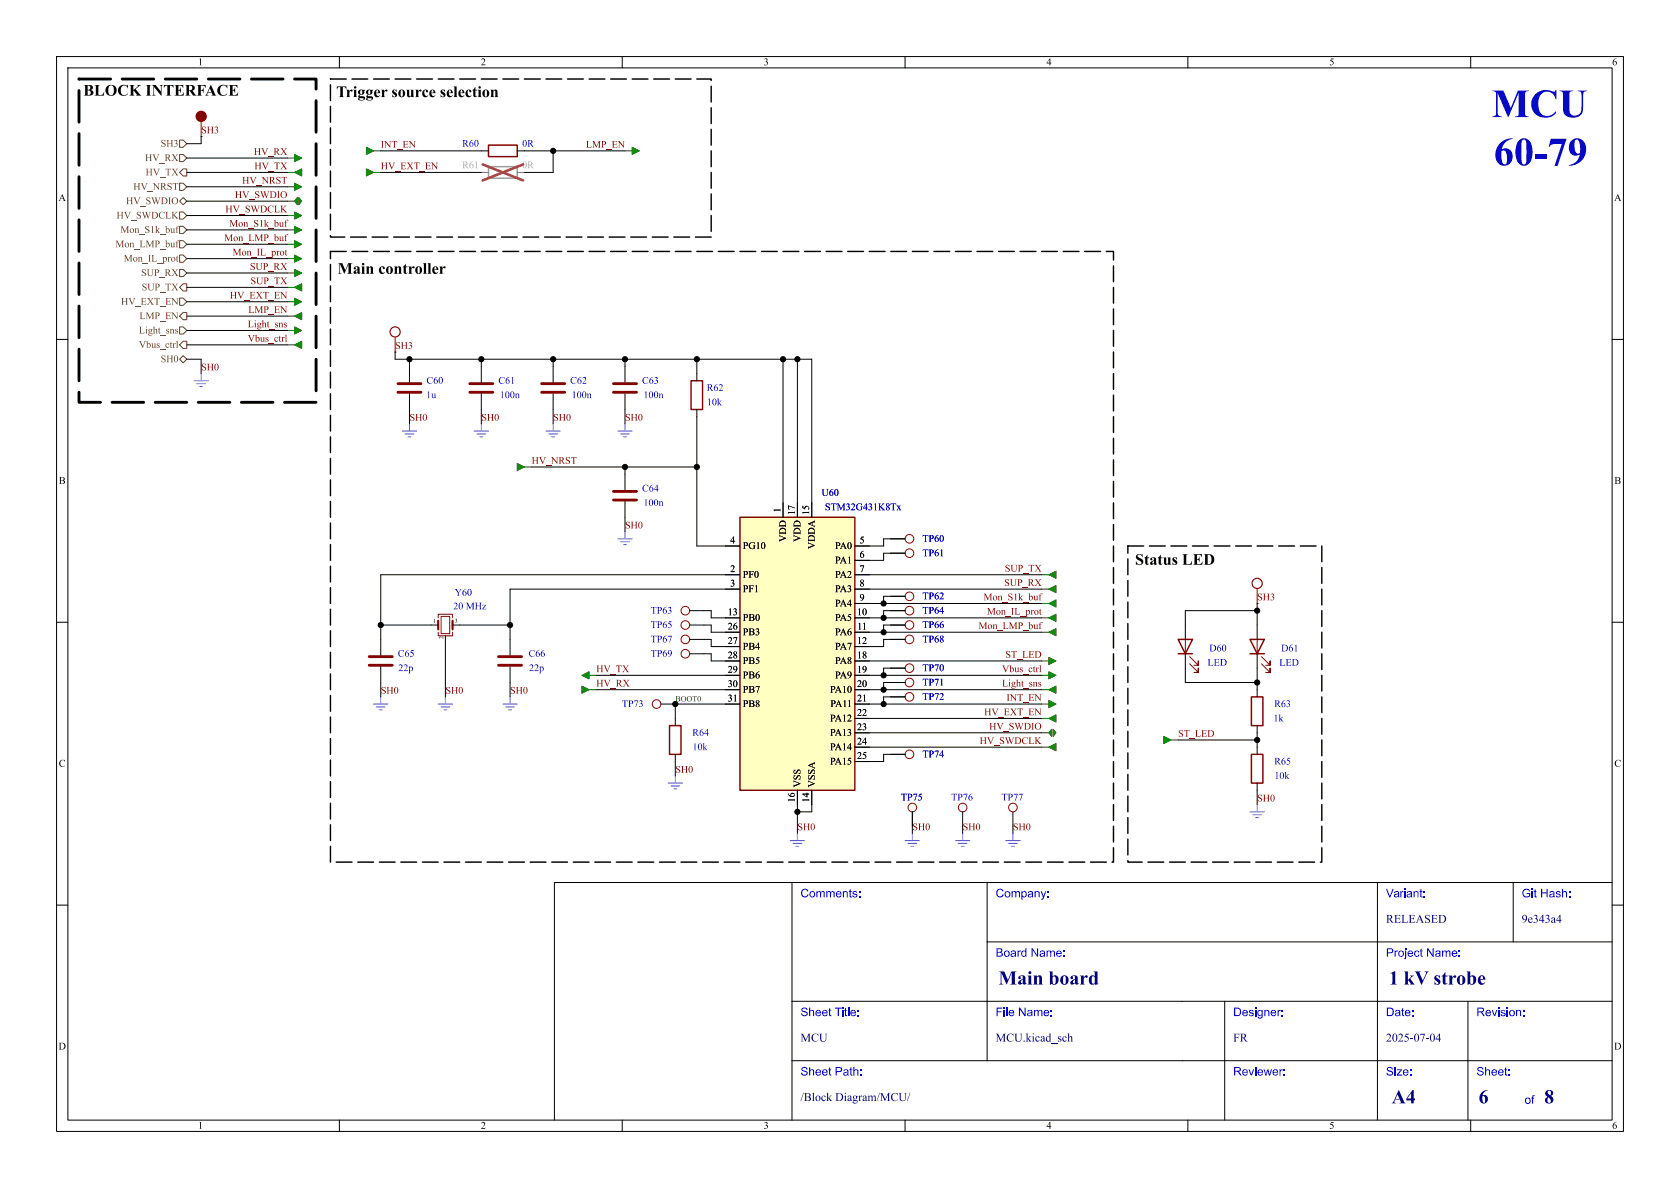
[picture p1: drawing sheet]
<svg xmlns="http://www.w3.org/2000/svg" width="297mm" height="210mm" viewBox="0 0 297 210" stroke-linecap="round" stroke-linejoin="round" font-family="sans-serif">
<defs><g id="words">
<g font-size="7.1" fill="#0000c2">
<text x="263.7" y="22.5">MCU</text>
<text x="264.1" y="31.1">60-79</text>
</g>
<g font-size="3.5" fill="#00007f">
<text x="176.5" y="174.9">Main board</text>
<text x="245.5" y="174.9">1 kV strobe</text>
<text x="246" y="195.9">A4</text>
<text x="261.4" y="196">6</text>
<text x="273" y="196">8</text>
</g>
<g font-size="2.8">
<text x="14.7" y="17.6">BLOCK INTERFACE</text>
<text x="59.4" y="17.9">Triggersourceselection</text>
<text x="59.7" y="49.1">Main controller</text>
<text x="200.7" y="100.6">StatusLED</text>
</g>
<g font-size="2.1" fill="#00f">
<text x="141.5" y="159.2">Comments:</text>
<text x="176" y="159.2">Company:</text>
<text x="245" y="159.2">Variant:</text>
<text x="269" y="159.2">Git Hash:</text>
<text x="176" y="169.7">Board Name:</text>
<text x="245" y="169.7">Project Name:</text>
<text x="141.5" y="180.2">Sheet Title:</text>
<text x="176" y="180.2">File Name:</text>
<text x="218" y="180.2">Designer:</text>
<text x="245" y="180.2">Date:</text>
<text x="261" y="180.2">Revision:</text>
<text x="141.5" y="190.7">Sheet Path:</text>
<text x="218" y="190.7">Reviewer:</text>
<text x="245" y="190.7">Size:</text>
<text x="261" y="190.7">Sheet:</text>
<text x="269.5" y="195.7">of</text>
</g>
<g font-size="2.1" fill="#00007f">
<text x="245" y="163.7">RELEASED</text>
<text x="269" y="163.7">9e343a4</text>
<text x="141.5" y="184.7">MCU</text>
<text x="176" y="184.7">MCU.kicad_sch</text>
<text x="218" y="184.7">FR</text>
<text x="245" y="184.7">2025-07-04</text>
<text x="141.5" y="195.2">/Block Diagram/MCU/</text>
</g>
<g font-size="1.8">
<text x="35" y="12">1</text>
<text x="85" y="12">2</text>
<text x="135" y="12">3</text>
<text x="185" y="12">4</text>
<text x="235" y="12">5</text>
<text x="285" y="12">6</text>
<text x="10.3" y="36">A</text>
<text x="285.3" y="36">A</text>
<text x="10.4" y="86">B</text>
<text x="285.4" y="86">B</text>
<text x="138.2" y="90.6" transform="rotate(-90 138.2 90.6)">1</text>
<text x="139.4" y="95.8" transform="rotate(-90 139.4 95.8)">VDD</text>
<text x="140.7" y="91.1" transform="rotate(-90 140.7 91.1)">17</text>
<text x="142" y="95.8" transform="rotate(-90 142 95.8)">VDD</text>
<text x="143.3" y="91.1" transform="rotate(-90 143.3 91.1)">15</text>
<text x="129.1" y="96.3">4</text>
<text x="129.1" y="101.3">2</text>
<text x="131.3" y="97.5">PG10</text>
<text x="144.5" y="97.1" transform="rotate(-90 144.5 97.1)">VDDA</text>
<text x="147.6" y="97.5">PA0</text>
<text x="147.6" y="100">PA1</text>
<text x="152" y="96.3">5</text>
<text x="152" y="98.8">6</text>
<text x="152" y="101.3">7</text>
<text x="129.1" y="103.9">3</text>
<text x="131.3" y="102.6">PF0</text>
<text x="131.3" y="105.1">PF1</text>
<text x="147.6" y="102.6">PA2</text>
<text x="147.6" y="105.1">PA3</text>
<text x="147.6" y="107.7">PA4</text>
<text x="152" y="103.9">8</text>
<text x="152" y="106.4">9</text>
<text x="128.7" y="109">13</text>
<text x="128.7" y="111.5">26</text>
<text x="131.3" y="110.2">PB0</text>
<text x="131.3" y="112.7">PB3</text>
<text x="147.6" y="110.2">PA5</text>
<text x="147.6" y="112.7">PA6</text>
<text x="151.5" y="109">10</text>
<text x="151.5" y="111.5">11</text>
<text x="128.7" y="114">27</text>
<text x="128.7" y="116.6">28</text>
<text x="128.7" y="119.1">29</text>
<text x="131.3" y="115.3">PB4</text>
<text x="131.3" y="117.8">PB5</text>
<text x="147.6" y="115.3">PA7</text>
<text x="147.6" y="117.8">PA8</text>
<text x="151.5" y="114">12</text>
<text x="151.5" y="116.6">18</text>
<text x="151.5" y="119.1">19</text>
<text x="128.7" y="121.7">30</text>
<text x="128.7" y="124.2">31</text>
<text x="131.3" y="120.4">PB6</text>
<text x="131.3" y="122.9">PB7</text>
<text x="131.3" y="125.4">PB8</text>
<text x="146.7" y="122.9">PA10</text>
<text x="146.8" y="125.4">PA11</text>
<text x="147.6" y="120.4">PA9</text>
<text x="151.5" y="121.7">20</text>
<text x="151.5" y="124.2">21</text>
<text x="146.7" y="128">PA12</text>
<text x="146.7" y="130.5">PA13</text>
<text x="151.5" y="126.7">22</text>
<text x="151.5" y="129.3">23</text>
<text x="151.5" y="131.8">24</text>
<text x="10.4" y="136">C</text>
<text x="146.7" y="133.1">PA14</text>
<text x="146.7" y="135.6">PA15</text>
<text x="151.5" y="134.4">25</text>
<text x="285.4" y="136">C</text>
<text x="140.7" y="141.9" transform="rotate(-90 140.7 141.9)">16</text>
<text x="142" y="139.2" transform="rotate(-90 142 139.2)">VSS</text>
<text x="143.3" y="141.9" transform="rotate(-90 143.3 141.9)">14</text>
<text x="144.5" y="139.2" transform="rotate(-90 144.5 139.2)">VSSA</text>
<text x="161.3" y="147">SH0</text>
<text x="170.2" y="147">SH0</text>
<text x="179.1" y="147">SH0</text>
<text x="10.3" y="186">D</text>
<text x="285.3" y="186">D</text>
<text x="35" y="200">1</text>
<text x="85" y="200">2</text>
<text x="135" y="200">3</text>
<text x="185" y="200">4</text>
<text x="235" y="200">5</text>
<text x="285" y="200">6</text>
</g>
<g font-size="1.8" fill="#840000">
<text x="35.6" y="23.8">SH3</text>
<text x="44.9" y="27.6">HV_RX</text>
<text x="67.3" y="26.3">INT_EN</text>
<text x="103.6" y="26.3">LMP_EN</text>
<text x="41.5" y="35.2">HV_SWDIO</text>
<text x="42.8" y="32.7">HV_NRST</text>
<text x="45" y="30.1">HV_TX</text>
<text x="67.3" y="30.1">HV_EXT_EN</text>
<text x="39.8" y="37.8">HV_SWDCLK</text>
<text x="40.5" y="40.3">Mon_S1k_buf</text>
<text x="39.6" y="42.8">Mon_LMP_buf</text>
<text x="41.1" y="45.4">Mon_IL_prot</text>
<text x="44.2" y="47.9">SUP_RX</text>
<text x="40.6" y="53">HV_EXT_EN</text>
<text x="44.3" y="50.5">SUP_TX</text>
<text x="43.8" y="58.1">Light_sns</text>
<text x="43.9" y="55.5">LMP_EN</text>
<text x="35.6" y="65.7">SH0</text>
<text x="43.8" y="60.6">Vbus_ctrl</text>
<text x="69.8" y="61.9">SH3</text>
<text x="72.4" y="74.6">SH0</text>
<text x="85.1" y="74.6">SH0</text>
<text x="97.8" y="74.6">SH0</text>
<text x="110.5" y="74.6">SH0</text>
<text x="94" y="82.2">HV_NRST</text>
<text x="110.5" y="93.6">SH0</text>
<text x="177.6" y="101.3">SUP_TX</text>
<text x="173.9" y="106.3">Mon_S1k_buf</text>
<text x="177.5" y="103.8">SUP_RX</text>
<text x="222.2" y="106.3">SH3</text>
<text x="173" y="111.4">Mon_LMP_buf</text>
<text x="174.5" y="108.9">Mon_IL_prot</text>
<text x="105.4" y="119">HV_TX</text>
<text x="177.1" y="119">Vbus_ctrl</text>
<text x="177.7" y="116.5">ST_LED</text>
<text x="67.3" y="122.8">SH0</text>
<text x="78.7" y="122.8">SH0</text>
<text x="90.2" y="122.8">SH0</text>
<text x="105.4" y="121.6">HV_RX</text>
<text x="177.1" y="121.6">Light_sns</text>
<text x="177.9" y="124.1">INT_EN</text>
<text x="173.2" y="131.7">HV_SWDCLK</text>
<text x="174" y="126.7">HV_EXT_EN</text>
<text x="174.9" y="129.2">HV_SWDIO</text>
<text x="208.3" y="130.5">ST_LED</text>
<text x="119.4" y="136.8">SH0</text>
<text x="222.2" y="141.9">SH0</text>
<text x="141" y="147">SH0</text>
</g>
<g font-size="1.8" fill="#725600">
<text x="25.6" y="28.9">HV_RX</text>
<text x="28.4" y="26.4">SH3</text>
<text x="23.6" y="34">HV_NRST</text>
<text x="25.7" y="31.5">HV_TX</text>
<text x="20.6" y="39.1">HV_SWDCLK</text>
<text x="21.3" y="41.6">Mon_S1k_buf</text>
<text x="22.3" y="36.5">HV_SWDIO</text>
<text x="20.4" y="44.2">Mon_LMP_buf</text>
<text x="21.9" y="46.7">Mon_IL_prot</text>
<text x="24.9" y="49.2">SUP_RX</text>
<text x="25" y="51.8">SUP_TX</text>
<text x="21.4" y="54.3">HV_EXT_EN</text>
<text x="24.6" y="59.4">Light_sns</text>
<text x="24.6" y="56.9">LMP_EN</text>
<text x="24.6" y="61.9">Vbus_ctrl</text>
<text x="28.4" y="64.5">SH0</text>
</g>
<g font-size="1.8" fill="#0000c2">
<text x="81.7" y="26.4">R60</text>
<text x="92.3" y="26.4">0R</text>
<text x="75.3" y="70.8">1u</text>
<text x="75.4" y="68.3">C60</text>
<text x="88.1" y="68.3">C61</text>
<text x="88.4" y="70.8">100n</text>
<text x="100.8" y="68.3">C62</text>
<text x="101.1" y="70.8">100n</text>
<text x="113.5" y="68.3">C63</text>
<text x="113.8" y="70.8">100n</text>
<text x="124.9" y="69.6">R62</text>
<text x="125" y="72.1">10k</text>
<text x="113.5" y="87.3">C64</text>
<text x="113.8" y="89.9">100n</text>
<text x="145.2" y="88.1">U60</text>
<text x="145.8" y="90.6">STM32G431K8Tx</text>
<text x="163.1" y="96.2">TP60</text>
<text x="163.1" y="98.8">TP61</text>
<text x="80.4" y="105.8">Y60</text>
<text x="163.1" y="106.4">TP62</text>
<text x="80.1" y="108.2">20MHz</text>
<text x="115" y="111.5">TP65</text>
<text x="115" y="108.9">TP63</text>
<text x="163.1" y="111.5">TP66</text>
<text x="163.1" y="108.9">TP64</text>
<text x="70.3" y="116.6">C65</text>
<text x="70.4" y="119.1">22p</text>
<text x="93.4" y="116.6">C66</text>
<text x="93.5" y="119.1">22p</text>
<text x="115" y="114">TP67</text>
<text x="115" y="116.6">TP69</text>
<text x="163.1" y="119.1">TP70</text>
<text x="163.1" y="114">TP68</text>
<text x="213.5" y="118.1">LED</text>
<text x="213.8" y="115.6">D60</text>
<text x="226.2" y="118.1">LED</text>
<text x="226.5" y="115.6">D61</text>
<text x="109.9" y="125.4">TP73</text>
<text x="163.1" y="124.2">TP72</text>
<text x="163.1" y="121.6">TP71</text>
<text x="225.3" y="125.4">R63</text>
<text x="122.4" y="130.5">R64</text>
<text x="225.1" y="128">1k</text>
<text x="122.4" y="133.1">10k</text>
<text x="163.1" y="134.3">TP74</text>
<text x="225.3" y="135.6">R65</text>
<text x="159.3" y="142">TP75</text>
<text x="168.2" y="142">TP76</text>
<text x="177" y="142">TP77</text>
<text x="225.3" y="138.1">10k</text>
</g>
<g font-size="1.8" fill="#abaaa8">
<text x="81.7" y="30.2">R61</text>
<text x="92.3" y="30.2">0R</text>
</g>
<text font-size="1.4" fill="#057601" x="119.4" y="124.2">BOOT0</text>
<g font-size="1.1">
<text x="76.6" y="110.2">1</text>
<text x="78.5" y="113" transform="rotate(-90 78.5 113)">2</text>
<text x="80.4" y="110.2">3</text>
</g>
</g></defs>
<g fill="none" stroke="#000" stroke-width=".18">
<path d="M10 10h277v190h-277zM12 12h273v186h-273zM60 10v2M110 10v2M160 10v2M210 10v2M260 10v2M85.1 26.7h1.3M91.4 26.7h1.3M10 60h2M72.4 64.8v2.8M72.4 69.6v2.8"/>
<path d="M85.1 64.8v2.8M85.1 69.6v2.8M97.8 64.8v2.8M97.8 69.6v2.8M110.5 64.8v2.8M110.5 69.6v2.8M123.2 66v1.3M123.2 72.4v1.3M285 60h2M110.5 83.8v2.8M110.5 88.6v2.8M157.5 95.3h2.5"/>
<path d="M157.5 97.8h2.5M10 110h2M67.3 113v2.8M67.3 117.9v2.8M76.2 110.5h1.3M80 110.5h1.3M90.2 113v2.8M90.2 117.9v2.8M121.9 110.5h2.6M121.9 113h2.6M121.9 115.6h2.6M121.9 108h2.6"/>
<path d="M157.5 110.5h2.5M157.5 113h2.5M157.5 108h2.5M157.5 118.1h2.5M157.5 105.4h2.5M209.5 110.5v2.5M209.5 115.6v2.5M222.2 110.5v2.5M222.2 115.6v2.5M285 110h2M116.8 124.5h2.6M119.4 127v1.3"/>
<path d="M119.4 133.4v1.2M157.5 133.4h2.5M157.5 123.2h2.5M157.5 120.7h2.5M222.2 121.9v1.3M222.2 128.3v1.2M222.2 132.1v1.3M222.2 138.4v1.3M140 156v42M161.3 143.5v2.6M170.2 143.5v2.6M174.5 156v31.5"/>
<path d="M179.1 143.5v2.6M243.5 156v42M267.5 156v10.5M285 156h-187v42M10 160h2M140 177h145M174.5 166.5h110.5M216.5 177v21M259.5 177v21M285 160h2M60 198v2M110 198v2"/>
<path d="M140 187.5h145M160 198v2M210 198v2M260 198v2"/>
</g>
<g fill="#008400" stroke="#008400" stroke-width=".18">
<path d="M185.4 121.9l1.3-.6v1.3z"/>
<path d="M102.9 121.3l1.2 .6-1.2 .7z"/>
<path d="M205.7 130.2l1.3 .6-1.3 .6z"/>
<path d="M185.4 109.2l1.3-.6v1.3z"/>
<path d="M185.4 116.2l1.3 .6-1.3 .7z"/>
<path d="M185.4 118.7l1.3 .7-1.3 .6z"/>
<path d="M185.4 127l1.3-.6v1.2z"/>
<path d="M185.4 132.1l1.3-.7v1.3z"/>
<path d="M186.2 128.9l.5 .6-.5 .7z"/>
<path d="M185.9 128.9v1.3l-.5-.7z"/>
<path d="M185.4 123.8l1.3 .7-1.3 .6z"/>
<path d="M52.1 37.5l1.2 .6-1.2 .6z"/>
<path d="M64.8 29.8l1.2 .7-1.2 .6z"/>
<path d="M111.8 26l1.2 .7-1.2 .6z"/>
<path d="M64.8 26l1.2 .7-1.2 .6z"/>
<path d="M52.1 57.8l1.2 .6-1.2 .7z"/>
<path d="M52.1 61l1.2-.7v1.3z"/>
<path d="M52.1 50.8l1.2-.6v1.2z"/>
<path d="M52.1 55.9l1.2-.7v1.3z"/>
<path d="M52.1 52.7l1.2 .6-1.2 .7z"/>
<path d="M52.1 47.6l1.2 .7-1.2 .6z"/>
<path d="M52.1 45.1l1.2 .6-1.2 .7z"/>
<path d="M52.1 40l1.2 .6-1.2 .7z"/>
<path d="M52.1 30.5l1.2-.7v1.3z"/>
<path d="M52.1 42.5l1.2 .7-1.2 .6z"/>
<path d="M52.8 34.9l.5 .7-.5 .6z"/>
<path d="M52.6 34.9v1.3l-.5-.6z"/>
<path d="M185.4 106.7l1.3-.7v1.3z"/>
<path d="M185.4 104.1l1.3-.6v1.3z"/>
<path d="M185.4 101.6l1.3-.6v1.2z"/>
<path d="M185.4 111.8l1.3-.7v1.3z"/>
<path d="M102.9 119.4l1.2-.7v1.3z"/>
<path d="M91.4 81.9l1.3 .7-1.3 .6z"/>
<path d="M52.1 27.3l1.2 .6-1.2 .7z"/>
</g>
<g fill="none" stroke="#008400" stroke-width=".18">
<path d="M50.8 38.1h1.3M50.8 30.5h1.9M50.8 35.6h1.5M50.8 27.9h1.3M65.4 30.5h1.9M65.4 26.7h1.9M110.5 26.7h1.3M50.8 58.4h1.3M50.8 50.8h1.9M50.8 55.9h1.9M50.8 53.3h1.3M50.8 48.3h1.3"/>
<path d="M50.8 45.7h1.3M50.8 40.6h1.3M50.8 43.2h1.3M50.8 61h1.9M92.1 82.6h1.9M104.1 119.4h1.3M184.1 109.2h2M184.1 116.8h1.3M184.1 119.4h1.3M184.1 106.7h2M184.1 104.1h2M184.1 101.6h2"/>
<path d="M184.1 111.8h2M103.5 121.9h1.9M184.1 121.9h2M184.1 127h2M184.1 132.1h2M184.1 129.5h1.6M184.1 124.5h1.3M206.4 130.8h1.9"/>
</g>
<g fill="none" stroke="#840000" stroke-width=".51">
<path d="M70.4 67.8h4M70.4 69.3h4M83.1 67.8h4M83.1 69.3h4M95.8 67.8h4M95.8 69.3h4M108.5 67.8h4M108.5 69.3h4M108.5 86.9h4M108.5 88.4h4M65.3 116.1h4M65.3 117.6h4"/>
<path d="M88.1 116.1h4.1M88.1 117.6h4.1"/>
</g>
<g fill="none" stroke="#840000" stroke-width=".18">
<path d="M69.8 59.7v2.5M77.5 109.2v-.6h2.5v.6M77.5 111.8v.6h2.5v-.6M78 109h1.5v3h-1.5zM209.5 113v2.6M210.3 117.3l1.5 1.6v-.8v.8h-.7M210.3 116.1l1.5 1.5v-.8v.8h-.7M222.2 104.1v2.6M222.2 113v2.6M223 117.3l1.5 1.6v-.8v.8h-.7M223 116.1l1.5 1.5v-.8v.8h-.7"/>
<circle cx="160.8" cy="95.2" r=".76"/>
<circle cx="160.8" cy="97.8" r=".76"/>
<circle cx="121.2" cy="113" r=".76"/>
<circle cx="121.2" cy="107.9" r=".76"/>
<circle cx="121.2" cy="115.6" r=".76"/>
<circle cx="121.2" cy="110.5" r=".76"/>
<circle cx="160.8" cy="118.1" r=".76"/>
<circle cx="160.8" cy="107.9" r=".76"/>
<circle cx="160.8" cy="110.5" r=".76"/>
<circle cx="160.8" cy="105.4" r=".76"/>
<circle cx="160.8" cy="113" r=".76"/>
<circle cx="116.1" cy="124.5" r=".76"/>
<circle cx="160.8" cy="123.2" r=".76"/>
<circle cx="160.8" cy="120.6" r=".76"/>
<circle cx="160.8" cy="133.3" r=".76"/>
<circle cx="161.3" cy="142.7" r=".76"/>
<circle cx="170.2" cy="142.7" r=".76"/>
<circle cx="179.1" cy="142.7" r=".76"/>
</g>
<path d="M77.5 109.7v1.6M80 109.7v1.6" fill="none" stroke="#840000" stroke-width=".38"/>
<g fill="none" stroke="#840000" stroke-width=".2">
<circle cx="69.8" cy="58.7" r=".9"/>
<circle cx="222.2" cy="103.1" r=".9"/>
</g>
<g fill="none" stroke="#845eff" stroke-width=".2">
<path d="M71.1 76.2h2.6M71.6 76.7h1.6M72.1 77.2h.5M83.8 76.2h2.6M84.3 76.7h1.6M84.8 77.2h.5M96.5 76.2h2.6M97 76.7h1.6M97.5 77.2h.5M109.2 76.2h2.6M109.7 76.7h1.6M110.2 77.2h.5"/>
<path d="M109.2 95.3h2.6M109.7 95.8h1.6M110.2 96.3h.5M66 124.5h2.6M66.5 125h1.6M67.1 125.5h.5M77.5 124.5h2.5M78 125h1.5M78.5 125.5h.5M88.9 124.5h2.5M89.4 125h1.5M89.9 125.5h.5"/>
<path d="M118.1 138.4h2.5M118.6 138.9h1.5M119.1 139.4h.5M139.7 148.6h2.5M140.2 149.1h1.5M140.7 149.6h.5M160 148.6h2.6M160.5 149.1h1.6M161 149.6h.5M168.9 148.6h2.5M169.4 149.1h1.5M169.9 149.6h.5"/>
<path d="M177.8 148.6h2.5M178.3 149.1h1.5M178.8 149.6h.5M221 143.5h2.5M221.5 144h1.5M222 144.5h.5"/>
</g>
<g fill="none" stroke="#845eff" stroke-width=".18">
<path d="M72.4 74.9v1.3M85.1 74.9v1.3M97.8 74.9v1.3M110.5 74.9v1.3M110.5 94v1.3M67.3 123.2v1.3M78.7 123.2v1.3M90.2 123.2v1.3M119.4 137.2v1.2M141 147.3v1.3M161.3 147.3v1.3M170.2 147.3v1.3"/>
<path d="M179.1 147.3v1.3M222.2 142.2v1.3"/>
</g>
<path d="M86.4 25.7h5v2h-5zM122.2 67.3h2v5.1h-2zM208.3 113h2.5l-1.3 2.6zM208.3 115.6h2.5M221 113h2.5l-1.3 2.6zM221 115.6h2.5M118.4 128.3h2v5.1h-2zM221.2 133.4h2.1v5h-2.1zM221.2 123.2h2.1v5.1h-2.1z" fill="none" stroke="#840000" stroke-width=".25"/>
<path d="M86.4 29.5h5v2h-5z" fill="none" stroke="#9c9b98" stroke-width=".25"/>
<path d="M85.1 30.5h1.3M91.4 30.5h1.3" fill="none" stroke="#7a7a77" stroke-width=".18"/>
<path d="M85.3 29.1l7.2 2.8M92.5 29.1l-7.2 2.8" fill="none" stroke="#e12e31" stroke-width=".46"/>
<path d="M130.8 91.4h20.3v48.3h-20.3z" fill="#ffffc2"/>
<path d="M130.8 91.4h20.3v48.3h-20.3z" fill="none" stroke="#840000" stroke-width=".25"/>
<g fill="none" stroke="#000" stroke-width=".18">
<path d="M33 38.1h17.8M33 35.6h17.8M33 33h17.8M33 30.5h17.8M33 27.9h17.8M35.6 24.1v1.3h-2.6M67.3 30.5h17.8M67.3 26.7h17.8M92.7 26.7h17.8M97.8 26.7v3.8h-5.1M33 48.3h17.8M33 40.6h17.8"/>
<path d="M33 43.2h17.8M33 58.4h17.8M33 50.8h17.8M33 53.3h17.8M33 45.7h17.8M33 55.9h17.8M33 61h17.8M33 63.5h2.6v2.5M69.8 62.2v1.3h73.7v25.4M72.4 63.5v1.3M72.4 72.4v2.5M85.1 63.5v1.3"/>
<path d="M85.1 72.4v2.5M97.8 63.5v1.3M97.8 72.4v2.5M110.5 63.5v1.3M110.5 72.4v2.5M123.2 73.7v22.8h7.6M123.2 63.5v2.5M138.4 63.5v27.9M141 63.5v25.4M94 82.6h29.2M110.5 82.6v1.2M110.5 91.4v2.6"/>
<path d="M160 95.3h-3.8v1.2h-5.1M160 97.8h-3.8v1.3h-5.1M67.3 110.5h8.9M78.7 113v10.2M81.3 110.5h8.9M105.4 119.4h22.9M124.5 115.6h1.2v1.2h2.6M124.5 108h1.2v1.2h2.6M124.5 113h1.2v1.3h2.6M124.5 110.5h1.2v1.3h2.6M130.8 101.6h-63.5v11.4M130.8 104.1h-40.6v8.9"/>
<path d="M151.1 101.6h33M151.1 104.1h33M151.1 106.7h33M153.7 116.8h30.4M153.7 109.2h30.4M153.7 111.8h30.4M153.7 119.4h30.4M160 113h-3.8v1.3h-2.5M160 105.4h-3.8v1.3M160 108h-3.8v1.2M160 110.5h-3.8v1.3M160 118.1h-3.8v1.3"/>
<path d="M209.5 118.1v2.6h12.7M222.2 108h-12.7v2.5M222.2 106.7v3.8M222.2 118.1v3.8M67.3 120.7v2.5M90.2 120.7v2.5M105.4 121.9h22.9M119.4 134.6v2.6M128.3 124.5h-8.9v2.5M153.7 121.9h30.4M153.7 124.5h30.4M153.7 127h30.4"/>
<path d="M153.7 132.1h30.4M153.7 129.5h30.4M160 120.7h-3.8v1.2M160 123.2h-3.8v1.3M160 133.4h-3.8v1.2h-2.5M208.3 130.8h13.9M222.2 129.5v2.6M222.2 139.7v2.5M141 142.2v5.1M143.5 142.2v1.3h-2.5M161.3 143.5v2.6"/>
</g>
<path d="M34.3 67.3h2.5M34.8 67.8h1.5M35.3 68.3h.5" fill="none" stroke="#845eff" stroke-width=".2"/>
<path d="M35.6 66v1.3" fill="none" stroke="#845eff" stroke-width=".18"/>
<path d="M52.1 32.4l1.2 .6-1.2 .7z" fill="#008400" stroke="#008400" stroke-width=".18"/>
<path d="M50.8 33h1.3" fill="none" stroke="#008400" stroke-width=".18"/>
<circle cx="35.6" cy="20.6" r=".9" fill="#840000" stroke="#840000" stroke-width=".2"/>
<path d="M35.6 21.6v2.5" fill="none" stroke="#840000" stroke-width=".18"/>
<g fill="none" stroke="#725600" stroke-width=".18">
<path d="M31.7 37.5h.7l.6 .6-.6 .6h-.7zM31.7 35.6l.7-.7 .6 .7-.6 .6zM31.7 30.5l.7-.7h.6v1.3h-.6zM31.7 27.3h.7l.6 .6-.6 .7h-.7zM31.7 24.8h.7l.6 .6-.6 .6h-.7zM31.7 32.4h.7l.6 .6-.6 .7h-.7zM31.7 52.7h.7l.6 .6-.6 .7h-.7zM31.7 47.6h.7l.6 .7-.6 .6h-.7zM31.7 42.5h.7l.6 .7-.6 .6h-.7zM31.7 57.8h.7l.6 .6-.6 .7h-.7zM31.7 45.1h.7l.6 .6-.6 .7h-.7zM31.7 40h.7l.6 .6-.6 .7h-.7z"/>
<path d="M32.4 55.2h.6v1.3h-.6l-.7-.6zM32.4 50.2h.6v1.2h-.6l-.7-.6zM32.4 62.9l.6 .6-.6 .6-.7-.6zM32.4 60.3h.6v1.3h-.6l-.7-.6z"/>
</g>
<path d="M58.4 14h67.3v27.9h-67.3zM58.4 44.5h138.4v107.9h-138.4zM199.4 96.5h34.3v55.9h-34.3z" fill="none" stroke="#000" stroke-width=".25" stroke-dasharray="2.8 1"/>
<path d="M14 14h41.9v57.1h-41.9z" fill="none" stroke="#000" stroke-width=".51" stroke-dasharray="5.6 2"/>
<g fill="#000" stroke="#000" stroke-width=".18">
<circle cx="97.8" cy="26.7" r=".46"/>
<circle cx="72.4" cy="63.5" r=".46"/>
<circle cx="85.1" cy="63.5" r=".46"/>
<circle cx="97.8" cy="63.5" r=".46"/>
<circle cx="110.5" cy="63.5" r=".46"/>
<circle cx="123.2" cy="63.5" r=".46"/>
<circle cx="138.4" cy="63.5" r=".46"/>
<circle cx="141" cy="63.5" r=".46"/>
<circle cx="110.5" cy="82.6" r=".46"/>
<circle cx="123.2" cy="82.6" r=".46"/>
<circle cx="67.3" cy="110.5" r=".46"/>
<circle cx="90.2" cy="110.5" r=".46"/>
<circle cx="156.2" cy="109.2" r=".46"/>
<circle cx="156.2" cy="119.4" r=".46"/>
<circle cx="156.2" cy="111.8" r=".46"/>
<circle cx="156.2" cy="106.7" r=".46"/>
<circle cx="222.2" cy="108" r=".46"/>
<circle cx="119.4" cy="124.5" r=".46"/>
<circle cx="156.2" cy="121.9" r=".46"/>
<circle cx="156.2" cy="124.5" r=".46"/>
<circle cx="222.2" cy="120.7" r=".46"/>
<circle cx="222.2" cy="130.8" r=".46"/>
<circle cx="141" cy="143.5" r=".46"/>
</g>
<use href="#words"/>
</svg>
